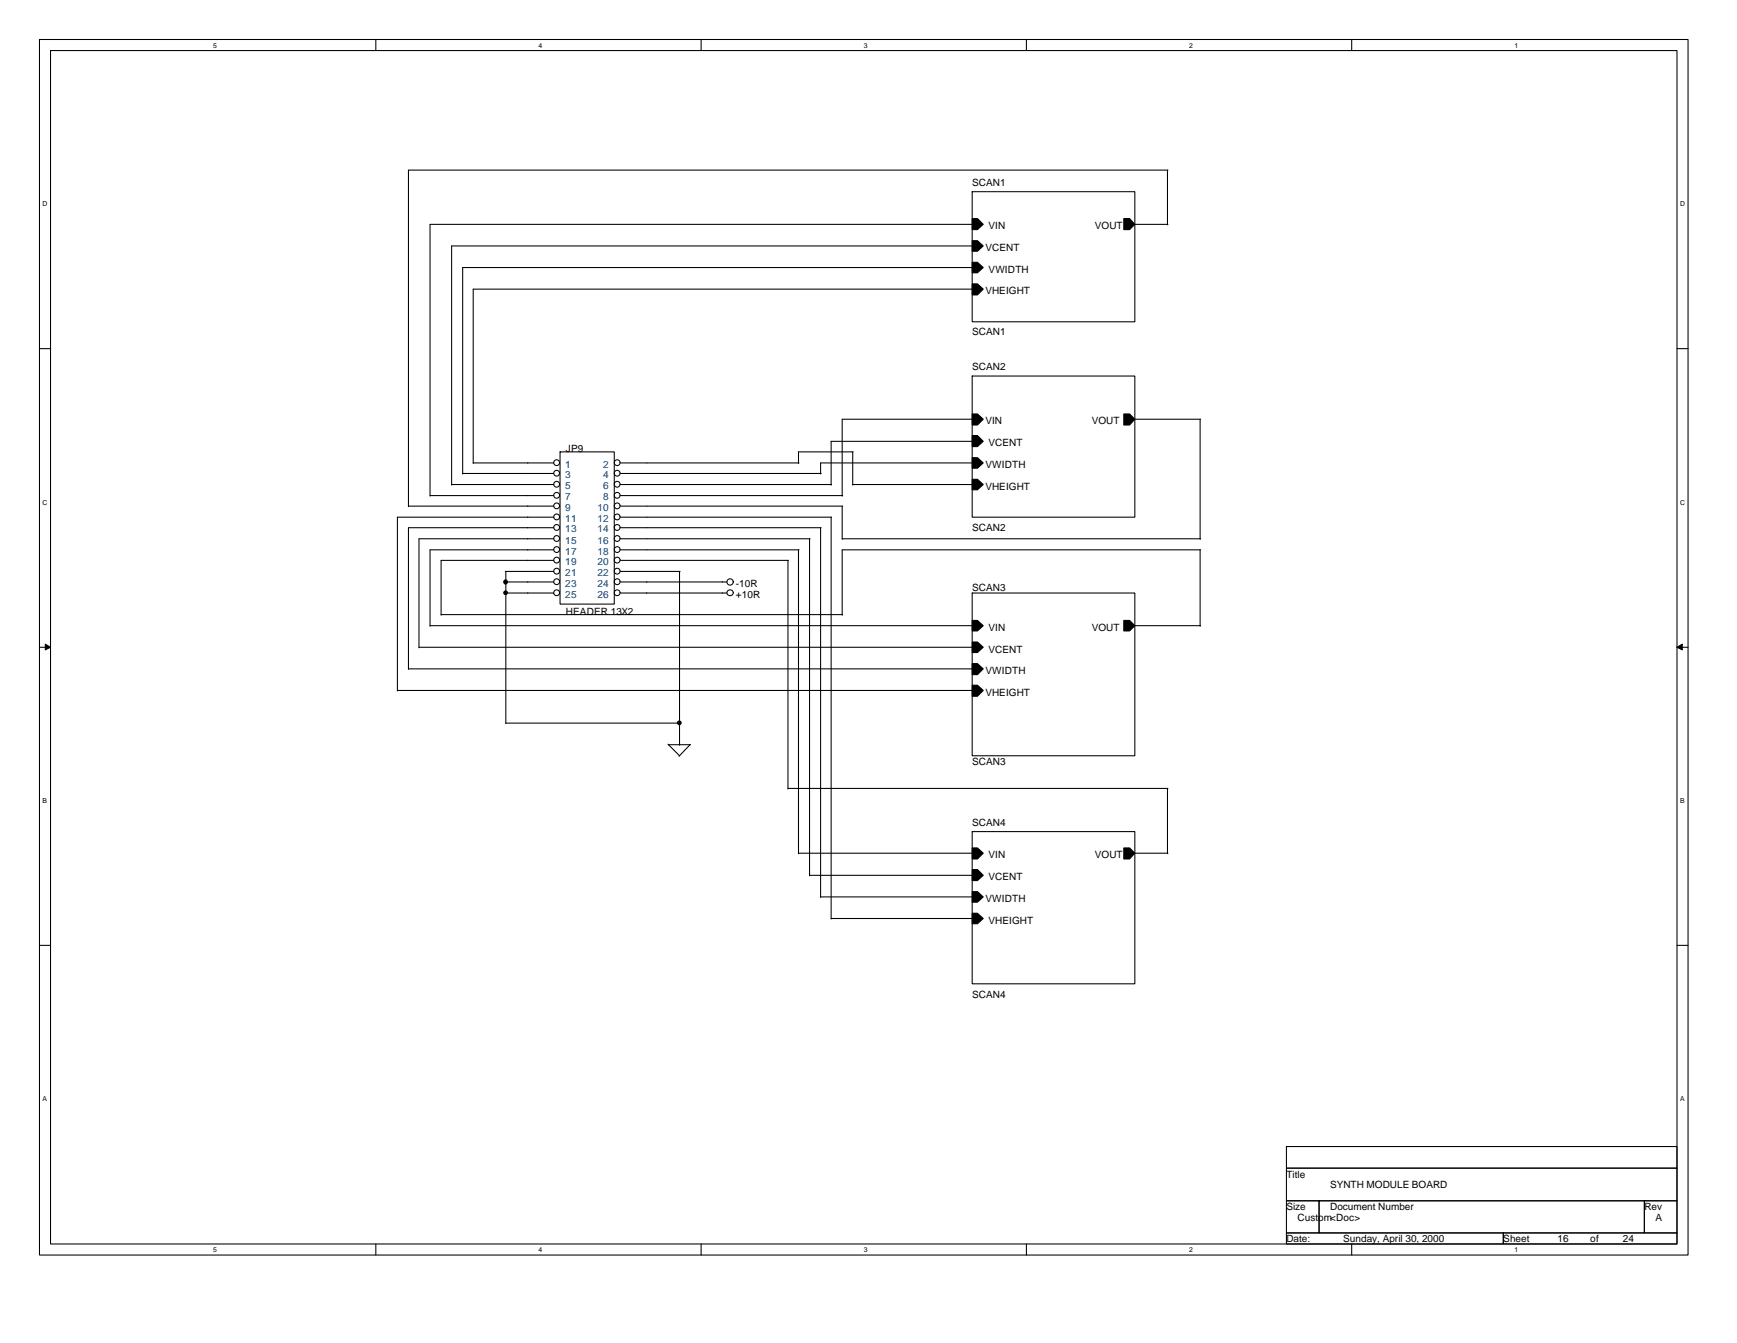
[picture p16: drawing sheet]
<svg xmlns="http://www.w3.org/2000/svg" width="279mm" height="216mm" viewBox="0 0 279 216" stroke-linecap="round" stroke-linejoin="round" font-family="sans-serif">
<defs><g id="words">
<g font-size="1.6">
<text x="156.4" y="29.9">SCAN1</text>
<text x="158.5" y="40.4">VCENT</text>
<text x="159" y="36.8">VIN</text>
<text x="176.1" y="36.8">VOUT</text>
<text x="158.5" y="47.3">VHEIGHT</text>
<text x="159" y="43.9">VWIDTH</text>
<text x="156.4" y="53.9">SCAN1</text>
<text x="156.4" y="59.5">SCAN2</text>
<text x="158.5" y="68.2">VIN</text>
<text x="159" y="71.7">VCENT</text>
<text x="175.6" y="68.2">VOUT</text>
<text x="91" y="72.6">JP9</text>
<text x="158.5" y="75.3">VWIDTH</text>
<text x="158.5" y="78.7">VHEIGHT</text>
<text x="156.4" y="85.3">SCAN2</text>
<text x="118.4" y="94.4">-10R</text>
<text x="156.4" y="95.1">SCAN3</text>
<text x="91" y="98.8">HEADER 13X2</text>
<text x="118.4" y="96.2">+10R</text>
<text x="159" y="101.4">VIN</text>
<text x="175.6" y="101.4">VOUT</text>
<text x="159" y="104.9">VCENT</text>
<text x="158.5" y="108.4">VWIDTH</text>
<text x="158.5" y="111.8">VHEIGHT</text>
<text x="156.4" y="123">SCAN3</text>
<text x="156.4" y="132.8">SCAN4</text>
<text x="159" y="138">VIN</text>
<text x="159" y="141.5">VCENT</text>
<text x="176.1" y="138">VOUT</text>
<text x="158.5" y="145">VWIDTH</text>
<text x="159" y="148.5">VHEIGHT</text>
<text x="156.4" y="160.4">SCAN4</text>
<text x="206.9" y="189.3">Title</text>
<text x="214" y="191">SYNTH MODULE BOARD</text>
<text x="206.9" y="194.6">Size</text>
<text x="208.7" y="196.3">Custom&lt;Doc&gt;</text>
<text x="214" y="194.6">Document Number</text>
<text x="264.5" y="194.6">Rev</text>
<text x="266.3" y="196.3">A</text>
<text x="206.9" y="199.7">Date:</text>
<text x="216.1" y="199.7">Sunday, April 30, 2000</text>
<text x="241.8" y="199.7">Sheet</text>
<text x="250.5" y="199.7">16</text>
<text x="255.8" y="199.7">of</text>
<text x="261" y="199.7">24</text>
</g>
<g font-size="1.6" fill="#004080">
<text x="90.9" y="75.2">1</text>
<text x="90.9" y="76.9">3</text>
<text x="97" y="75.2">2</text>
<text x="97" y="76.9">4</text>
<text x="90.9" y="78.7">5</text>
<text x="90.9" y="80.4">7</text>
<text x="90.9" y="82.1">9</text>
<text x="90.9" y="83.9">11</text>
<text x="96.1" y="82.1">10</text>
<text x="96.1" y="83.9">12</text>
<text x="97" y="78.7">6</text>
<text x="97" y="80.4">8</text>
<text x="90.9" y="85.6">13</text>
<text x="90.9" y="87.4">15</text>
<text x="90.9" y="89.2">17</text>
<text x="96.1" y="85.6">14</text>
<text x="96.1" y="87.4">16</text>
<text x="96.1" y="89.2">18</text>
<text x="90.9" y="90.8">19</text>
<text x="90.9" y="92.6">21</text>
<text x="90.9" y="94.3">23</text>
<text x="96.1" y="90.8">20</text>
<text x="96.1" y="92.6">22</text>
<text x="96.1" y="94.3">24</text>
<text x="90.9" y="96.1">25</text>
<text x="96.1" y="96.1">26</text>
</g>
<g font-size="1.1">
<text x="34.3" y="7.7">5</text>
<text x="86.6" y="7.7">4</text>
<text x="138.9" y="7.7">3</text>
<text x="191.3" y="7.7">2</text>
<text x="243.6" y="7.7">1</text>
<text x="6.9" y="33.2">D</text>
<text x="270.3" y="33.2">D</text>
<text x="6.9" y="81.1">C</text>
<text x="270.3" y="81.1">C</text>
<text x="6.9" y="129.1">B</text>
<text x="270.3" y="129.1">B</text>
<text x="6.9" y="177">A</text>
<text x="270.3" y="177">A</text>
<text x="34.3" y="201.3">5</text>
<text x="86.6" y="201.3">4</text>
<text x="138.9" y="201.3">3</text>
<text x="191.3" y="201.3">2</text>
<text x="243.6" y="201.3">1</text>
</g>
</g></defs>
<g fill="none" stroke="#000" stroke-width=".17">
<path d="M6.3 6.3h265.2v195.5h-265.2zM8.1 8.1h261.6v191.9h-261.6zM60.5 6.3v1.8M112.8 6.3v1.8M165.1 6.3v1.8M217.4 6.3v1.8M156.4 30.8h26.1v20.9h-26.1zM156.5 39.5h-83.9v38.5M156.5 36.1h-87.3v43.7M182.5 36.1h5.4M187.8 27.3v8.9M187.9 27.3h-122.2v54.1"/>
<path d="M6.3 56h1.8M156.5 46.5h-80.4v28M156.5 43h-82.1v33.2M269.7 56h1.8M69.2 79.7h19.9M72.6 77.9h16.5M74.4 76.1h14.7M76.1 74.4h13M90 74.3a.47 .47 0 0 0-.7-.3 .47 .47 0 0 0 0 .8 .47 .47 0 0 0 .7-.4M90 76a.47 .47 0 0 0-.7-.3 .47 .47 0 0 0 0 .8 .47 .47 0 0 0 .7-.4M90 77.8a.47 .47 0 0 0-.7-.4 .47 .47 0 0 0 0 .8 .47 .47 0 0 0 .7-.3M90 79.6a.47 .47 0 0 0-.7-.4 .47 .47 0 0 0 0 .8 .47 .47 0 0 0 .7-.4"/>
<path d="M90.1 72.6h8.7v24.5h-8.7zM99.7 74.3a.47 .47 0 0 0-.7-.3 .47 .47 0 0 0 0 .8 .47 .47 0 0 0 .7-.4M99.7 76a.47 .47 0 0 0-.7-.3 .47 .47 0 0 0 0 .8 .47 .47 0 0 0 .7-.4M99.7 77.8a.47 .47 0 0 0-.7-.4 .47 .47 0 0 0 0 .8 .47 .47 0 0 0 .7-.3M99.7 79.6a.47 .47 0 0 0-.7-.4 .47 .47 0 0 0 0 .8 .47 .47 0 0 0 .7-.4M99.8 74.4h28.7M99.8 76.1h32.3M99.8 77.9h34M99.8 79.7h35.8M137.2 77.9h19.3M137.2 72.6v5.4M137.2 72.6h-8.8v1.9"/>
<path d="M156.4 60.5h26.1v22.6h-26.1zM156.5 74.4h-24.5v1.8M156.5 67.4h-21v12.4M156.5 71h-22.8v7M182.5 67.4h10.6M193 67.4v19.3M65.7 81.4h23.4M71 98.8h64.6M81.3 91.9h7.8M81.4 95.3h7.7M81.4 93.6h7.7M81.4 91.9v24.4"/>
<path d="M89.1 83.1h-25.2v28M89.1 84.8h-23.4v22.8M89.1 86.6h-21.7v17.5M89.1 88.4h-19.9v12.3M89.1 90.1h-18.1v8.8M90 81.3a.47 .47 0 0 0-.7-.4 .47 .47 0 0 0 0 .8 .47 .47 0 0 0 .7-.4M90 83.1a.47 .47 0 0 0-.7-.4 .47 .47 0 0 0 0 .8 .47 .47 0 0 0 .7-.4M90 84.8a.47 .47 0 0 0-.7-.4 .47 .47 0 0 0 0 .8 .47 .47 0 0 0 .7-.4M90 86.5a.47 .47 0 0 0-.7-.3 .47 .47 0 0 0 0 .8 .47 .47 0 0 0 .7-.4M90 88.3a.47 .47 0 0 0-.7-.4 .47 .47 0 0 0 0 .8 .47 .47 0 0 0 .7-.4M90 90a.47 .47 0 0 0-.7-.4 .47 .47 0 0 0 0 .8 .47 .47 0 0 0 .7-.4M90 91.8a.47 .47 0 0 0-.7-.4 .47 .47 0 0 0 0 .8 .47 .47 0 0 0 .7-.4"/>
<path d="M90 93.5a.47 .47 0 0 0-.7-.4 .47 .47 0 0 0 0 .8 .47 .47 0 0 0 .7-.4M90 95.2a.47 .47 0 0 0-.7-.3 .47 .47 0 0 0 0 .8 .47 .47 0 0 0 .7-.4M99.7 81.3a.47 .47 0 0 0-.7-.4 .47 .47 0 0 0 0 .8 .47 .47 0 0 0 .7-.4M99.7 83.1a.47 .47 0 0 0-.7-.4 .47 .47 0 0 0 0 .8 .47 .47 0 0 0 .7-.4M99.7 84.8a.47 .47 0 0 0-.7-.4 .47 .47 0 0 0 0 .8 .47 .47 0 0 0 .7-.4M99.7 86.5a.47 .47 0 0 0-.7-.3 .47 .47 0 0 0 0 .8 .47 .47 0 0 0 .7-.4M99.7 88.3a.47 .47 0 0 0-.7-.4 .47 .47 0 0 0 0 .8 .47 .47 0 0 0 .7-.4M99.7 90a.47 .47 0 0 0-.7-.4 .47 .47 0 0 0 0 .8 .47 .47 0 0 0 .7-.4M99.7 91.8a.47 .47 0 0 0-.7-.4 .47 .47 0 0 0 0 .8 .47 .47 0 0 0 .7-.4M99.7 93.5a.47 .47 0 0 0-.7-.4 .47 .47 0 0 0 0 .8 .47 .47 0 0 0 .7-.4M99.7 95.2a.47 .47 0 0 0-.7-.3 .47 .47 0 0 0 0 .8 .47 .47 0 0 0 .7-.4M99.8 95.3h17.1"/>
<path d="M99.8 93.6h17.1M99.8 81.4h35.8M99.8 83.1h34M99.8 84.8h32.3M99.8 86.6h30.5M99.8 88.4h28.7M99.8 90.1h27M99.8 91.9h9.6M109.3 91.9v27.9M117.9 95.2a.48 .48 0 0 0-.4-.4 .48 .48 0 0 0-.5 .5 .48 .48 0 0 0 .4 .5l.5-.3v-.2M126.7 90.1v36.7M128.4 88.4v48.8"/>
<path d="M130.2 86.6v54.2M132 84.8v59.5M133.7 83.1v64.6M135.5 86.6h57.6M135.5 81.4v5.3M156.4 95.3h26.1v26.2h-26.1zM193 88.4v12.3M193.1 88.4h-57.6v10.5M6.3 104.1h1.8M63.9 111h92.6M65.7 107.5h90.8M67.4 104.1h89.1"/>
<path d="M69.2 100.6h87.3M81.4 116.2h28M107.4 119.6l1.9 1.9M107.5 119.7h3.6M111 119.7l-1.8 1.9M182.5 100.6h10.6M269.7 104.1h1.8M126.7 126.7h61.2M128.4 137.2h28.1M156.4 133.7h26.1v24.5h-26.1zM182.5 137.2h5.4M187.8 126.7v10.5"/>
<path d="M6.3 152h1.8M130.2 140.7h26.3M132 144.2h24.5M133.7 147.7h22.8M269.7 152h1.8M60.5 200v1.8M112.8 200v1.8M165.1 200v1.8M206.9 184.3h62.8v3.5h-62.8zM206.9 187.8h62.8v5.2h-62.8zM206.9 193h5.3v5.2h-5.3zM206.9 198.2h34.9v1.8h-34.9z"/>
<path d="M212.2 193h52.3v5.2h-52.3zM217.4 200v1.8M241.8 198.2h27.9v1.8h-27.9zM264.5 193h5.2v5.2h-5.2z"/>
<circle cx="117.4" cy="93.6" r=".51"/>
</g>
<g fill="#000" stroke="#000" stroke-width=".16">
<path d="M7.3 103.5l.8 .6-.8 .4z" fill-rule="evenodd"/>
<path d="M269.7 104.1l.9-.6v1z" fill-rule="evenodd"/>
</g>
<g fill="#000" stroke="#000" stroke-width=".17">
<path d="M156.4 35.1h.8l1 1-1 .8h-.8z" fill-rule="evenodd"/>
<path d="M156.4 38.7h.8l1 .8-1 .9h-.8z" fill-rule="evenodd"/>
<path d="M180.8 35.1h.9l.8 1-.8 .8h-.9z" fill-rule="evenodd"/>
<path d="M156.4 42.2h.8l1 .8-1 .9h-.8z" fill-rule="evenodd"/>
<path d="M156.4 45.6h.8l1 .9-1 .9h-.8z" fill-rule="evenodd"/>
<path d="M156.4 77h.8l1 .9-1 .8h-.8z" fill-rule="evenodd"/>
<path d="M156.4 73.6h.8l1 .8-1 .9h-.8z" fill-rule="evenodd"/>
<path d="M156.4 70h.8l1 1-1 .8h-.8z" fill-rule="evenodd"/>
<path d="M156.4 66.5h.8l1 .9-1 .9h-.8z" fill-rule="evenodd"/>
<path d="M180.8 66.5h.9l.8 .9-.8 .9h-.9z" fill-rule="evenodd"/>
<path d="M156.4 99.7h.8l1 .9-1 .8h-.8z" fill-rule="evenodd"/>
<path d="M156.4 103.2h.8l1 .9-1 .8h-.8z" fill-rule="evenodd"/>
<path d="M156.4 106.7h.8l1 .8-1 1h-.8z" fill-rule="evenodd"/>
<path d="M156.4 110.2h.8l1 .8-1 .9h-.8z" fill-rule="evenodd"/>
<path d="M180.8 99.7h.9l.8 .9-.8 .8h-.9z" fill-rule="evenodd"/>
<path d="M156.4 136.3h.8l1 .9-1 .9h-.8z" fill-rule="evenodd"/>
<path d="M180.8 136.3h.9l.8 .9-.8 .9h-.9z" fill-rule="evenodd"/>
<path d="M156.4 139.8h.8l1 .9-1 .9h-.8z" fill-rule="evenodd"/>
<path d="M156.4 143.3h.8l1 .9-1 .8h-.8z" fill-rule="evenodd"/>
<path d="M156.4 146.8h.8l1 .9-1 .8h-.8z" fill-rule="evenodd"/>
</g>
<g fill="#000" stroke="#000" stroke-width=".17">
<circle cx="81.3" cy="93.6" r=".32"/>
<circle cx="81.3" cy="95.3" r=".3"/>
<circle cx="109.3" cy="116.2" r=".3"/>
</g>
<use href="#words"/>
</svg>
